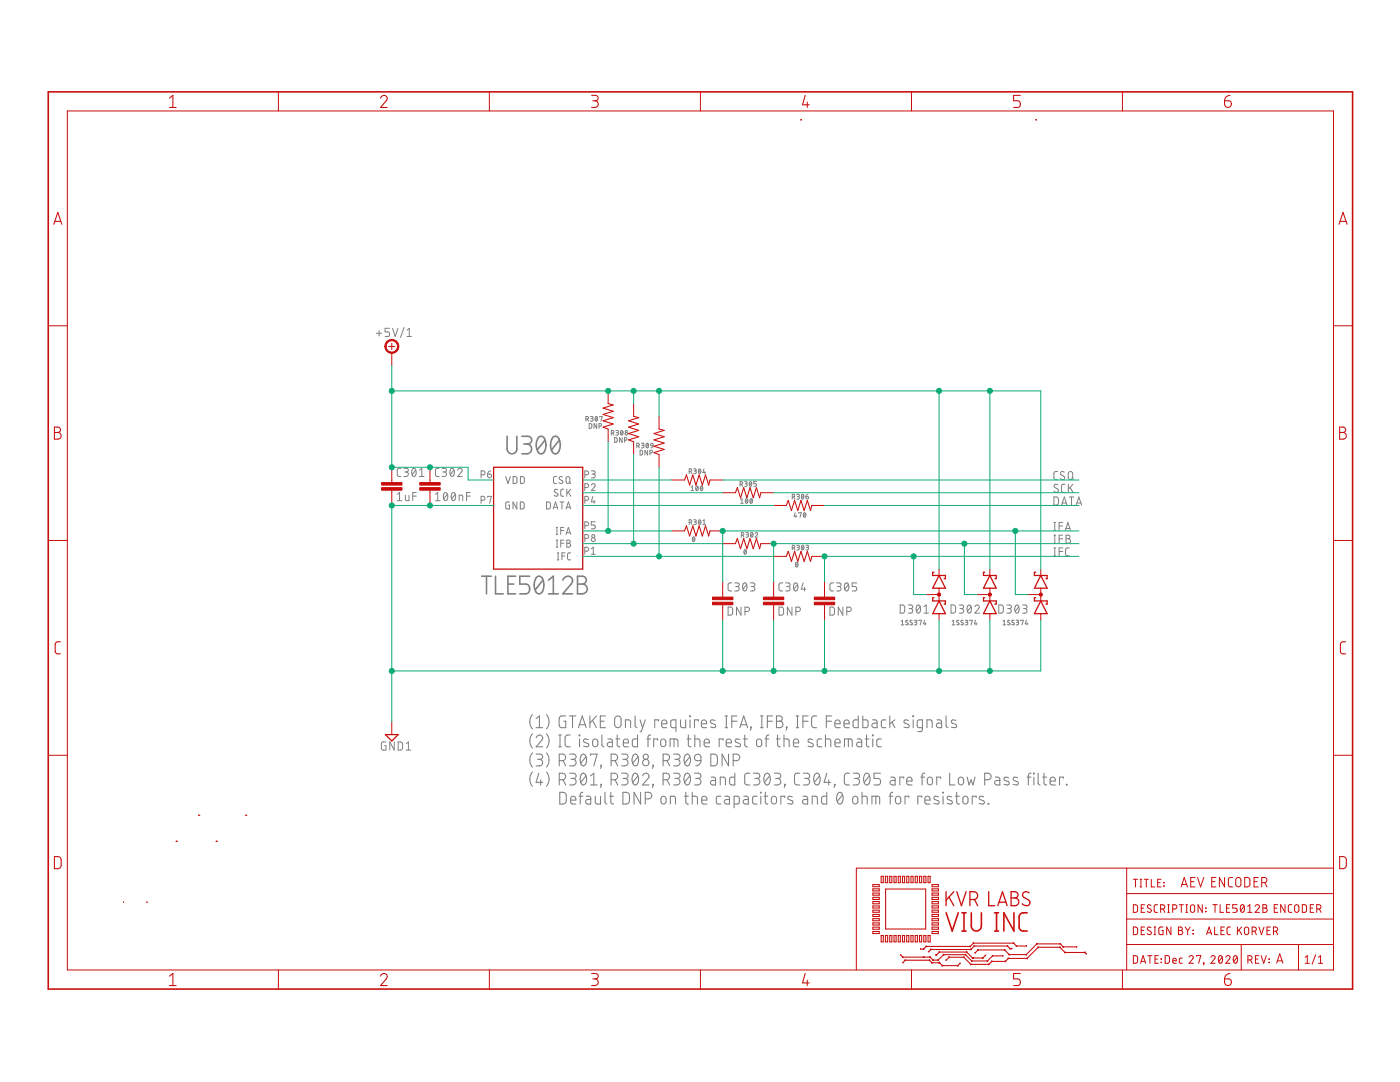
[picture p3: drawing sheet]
<svg xmlns="http://www.w3.org/2000/svg" width="279mm" height="216mm" viewBox="0 0 279 216" stroke-linecap="round" stroke-linejoin="round" font-family="sans-serif">
<g fill="none" stroke="#808080" stroke-width=".21">
<path d="M106.3 142.6a2.19 2.19 0 0 0 0 2.9M106.3 146.4a2.19 2.19 0 0 0 0 2.9M106.3 150.2a2.19 2.19 0 0 0 0 2.9M106.3 154a2.19 2.19 0 0 0 0 2.9M107 147.2a.64 .64 0 0 1 .9-.5 .64 .64 0 0 1 .2 1l-1.1 1.3h1.3M107 150.5h.8a.52 .52 0 0 1 .5 .5 .52 .52 0 0 1-.5 .5h-.5M107 143.4l.7-.5v2.3M107 145.2h1.3M107.5 154.3l-.5 1.8h1.3M107.7 151.5a.66 .66 0 0 1 .6 .7 .66 .66 0 0 1-.6 .6h-.7M107.9 155.6v1M109.1 142.6a2.26 2.26 0 0 1 0 2.9"/>
<path d="M109.1 146.4a2.26 2.26 0 0 1 0 2.9M109.1 150.2a2.26 2.26 0 0 1 0 2.9M109.1 154a2.26 2.26 0 0 1 0 2.9M111.5 149h.5M111.5 146.7h.5M111.6 151.8h.6a.66 .66 0 0 0 .7-.7 .66 .66 0 0 0-.7-.6h-.6v2.3M111.6 155.6h.6a.66 .66 0 0 0 .7-.7 .66 .66 0 0 0-.7-.6h-.6v2.3M111.7 158.1a1.16 1.16 0 0 1 1.2 .3l.1 .3-.1 1.5a1.16 1.16 0 0 1-1.2 .2zM111.8 146.7v2.3M112.4 151.8l.5 1M112.4 155.6l.5 1M112.9 142.9h-1l-.3 .3v1.5l.4 .5h.9v-1.3h-.4"/>
<path d="M113.6 142.9h1.3M113.7 150.5h.8a.52 .52 0 0 1 .5 .5 .52 .52 0 0 1-.5 .5h-.6M113.7 154.3h.8a.52 .52 0 0 1 .5 .5 .52 .52 0 0 1-.5 .5h-.6M113.8 146.7h-.5a.54 .54 0 0 0-.5 .5v1.5l.3 .3h.7M113.9 159.7h1a.55 .55 0 0 0-.3-.8 .55 .55 0 0 0-.7 .5l.1 .9 .9 .1M114.3 142.9v2.3M114.3 151.5a.66 .66 0 0 1 .7 .7 .66 .66 0 0 1-.7 .6h-.6M114.3 155.3a.66 .66 0 0 1 .7 .7 .66 .66 0 0 1-.7 .6h-.6M115.4 145.2l.8-2.3 .8 2.3M115.5 158.9h.8M115.6 146.7l.1 .1zM115.6 144.6h1.2"/>
<path d="M115.7 147.4v1.6M116 150.7a.55 .55 0 0 1 .7-.2 .55 .55 0 0 1 .3 .6 1.33 1.33 0 0 1-.6 1.7 1.45 1.45 0 0 1-.4-2.1zM116 154.5a.55 .55 0 0 1 .7-.2 .55 .55 0 0 1 .3 .6 1.33 1.33 0 0 1-.6 1.7 1.45 1.45 0 0 1-.4-2.1zM116.3 158.1l-.4 .1-.1 .3v1.9M116.9 151l-1 1.3M116.9 154.8l-1 1.3M117 158.9h.6l.3 .4v1.1h-.6a.46 .46 0 0 1-.4-.4 .46 .46 0 0 1 .4-.5h.6M117.4 147.6l-.8-.1-.1 .4 .1 .2 .8 .3 .1 .5a.87 .87 0 0 1-1 0M117.7 142.9v2.3M117.9 150.7v-.2h1.3l-.7 2.3M117.9 156.6h1.3M117.9 154.8l.6-.5v2.3"/>
<path d="M118.3 143.8l.7 1.4M118.4 147.6l.5-.1a.87 .87 0 0 1 .1 1.4l-.3 .1-.4-.3zM118.8 158.9v1.3l.4 .2h.6v-1.5M119 142.9l-1.3 1.4M119.8 143.9h.8M119.9 152.7l.1 .1zM119.9 156.5l.1 .1zM120 152.8l-.2 .5M120 156.6l-.2 .5M120.1 146.7v1.9l.1 .3 .3 .1M120.7 158.1v1.9l.2 .3 .2 .1M120.8 142.9h-1v2.3h1"/>
<path d="M121.3 147.4l.7 .1 .2 .2v1.3h-.6a.46 .46 0 0 1-.4-.4 .46 .46 0 0 1 .4-.5h.6M121.6 158.9h.8M121.9 158.1v1.9l.1 .3 .4 .1M122 151.8h.6a.66 .66 0 0 0 .7-.7 .66 .66 0 0 0-.7-.6h-.6v2.3M122 155.6h.6a.66 .66 0 0 0 .7-.7 .66 .66 0 0 0-.7-.6h-.6v2.3M122.7 151.8l.6 1M122.7 155.6l.6 1M122.8 143.1a.64 .64 0 0 1 .7-.2 .64 .64 0 0 1 .5 .6v1a.65 .65 0 0 1-.7 .7 .65 .65 0 0 1-.6-.7zM122.9 147.4h.8M123.2 146.7v1.9l.1 .3 .4 .1M124.1 150.5h.7a.52 .52 0 0 1 .6 .5 .52 .52 0 0 1-.6 .5h-.5M124.1 154.3h.7a.52 .52 0 0 1 .6 .5 .52 .52 0 0 1-.6 .5h-.5"/>
<path d="M124.3 158.1a1.16 1.16 0 0 1 1.2 .3l.1 .3-.1 1.5a1.16 1.16 0 0 1-1.2 .2zM124.4 148.2h1a.54 .54 0 0 0-.3-.7 .54 .54 0 0 0-.7 .5l.1 .9 .9 .1M124.7 151.5a.66 .66 0 0 1 .6 .7 .66 .66 0 0 1-.6 .6h-.6M124.7 155.3a.66 .66 0 0 1 .6 .7 .66 .66 0 0 1-.6 .6h-.6M124.8 145.2v-1.6h.7l.3 .3 .1 1.3M126.4 150.7a.55 .55 0 0 1 .6-.2 .55 .55 0 0 1 .4 .6 1.33 1.33 0 0 1-.6 1.7 1.45 1.45 0 0 1-.4-2.1zM126.4 154.5a.55 .55 0 0 1 .6-.2 .55 .55 0 0 1 .4 .6 1.33 1.33 0 0 1-.6 1.7 1.45 1.45 0 0 1-.4-2.1zM126.7 142.9l.1 2 .3 .3M127.2 146.7v2.3h-.8l-.2-.2v-1.1l.4-.3h.6M127.3 151l-1 1.3M127.3 154.8l-1 1.3M127.7 143.6l.5 1.6"/>
<path d="M127.8 158.1v2.3l-1.3-2.3v2.3M128.2 154.8a.64 .64 0 0 1 .9-.5 .64 .64 0 0 1 .2 1l-1.1 1.3h1.3M128.8 159.4a1.16 1.16 0 0 0 1.2-.3l.1-.4-.1-.3a1.16 1.16 0 0 0-1.2-.3v2.3M128.8 143.6l-.8 2.4h-.3M129.1 147.4h.7M129.8 146.7l-.5 .2v2.1M130.3 152.7l.1 .1zM130.3 156.5l.1 .1zM130.4 152.8l-.2 .5M130.4 156.6l-.2 .5M131.2 147.7v-.3h-.7v1.6M131.4 143.9v-.3h-.7v1.6"/>
<path d="M132 147.6l.4-.1a.87 .87 0 0 1 .2 1.4l-.3 .1-.4-.3zM132 159.1l.5-.2a.88 .88 0 0 1 0 1.5h-.4l-.2-.3zM132 144.4h1.1a.54 .54 0 0 0-.4-.7 .54 .54 0 0 0-.7 .5l.2 .9 .9 .1M132.3 151.8a1.16 1.16 0 0 0 1.2-.3l.1-.4-.1-.4a1.16 1.16 0 0 0-1.2-.2v2.3M132.3 155.6a1.16 1.16 0 0 0 1.2-.3l.1-.4-.1-.3a1.16 1.16 0 0 0-1.2-.3v2.3M133.1 151.8l.5 1M133.1 155.6l.5 1M133.7 149v-1.6h1.2l.3 .2 .1 .2v1.2M134.4 150.5h.8a.52 .52 0 0 1 .5 .5 .52 .52 0 0 1-.5 .5h-.5M134.4 154.3h.8a.52 .52 0 0 1 .5 .5 .52 .52 0 0 1-.5 .5h-.5M134.5 147.4v1.6M134.9 145.2h-.7l-.3-.3v-1l.2-.2 .8-.1v2.4"/>
<path d="M135.1 151.5a.66 .66 0 0 1 .6 .7 .66 .66 0 0 1-.6 .6h-.7M135.1 155.3a.66 .66 0 0 1 .6 .7 .66 .66 0 0 1-.6 .6h-.7M135.8 143.6v1.3l.4 .3h.6v-1.6M136.6 158.9h.8M136.8 150.7a.53 .53 0 0 1 .6-.2 .53 .53 0 0 1 .3 .6 1.35 1.35 0 0 1-.5 1.7 1.41 1.41 0 0 1-.4-2.1zM136.8 154.5a.53 .53 0 0 1 .6-.2 .53 .53 0 0 1 .3 .6 1.35 1.35 0 0 1-.5 1.7 1.41 1.41 0 0 1-.4-2.1zM136.9 158.1v2.1l.5 .2M137.1 147.4h.8M137.4 146.7v2.1l.5 .2M137.6 142.9l.2 .1zM137.7 151l-1.1 1.3M137.7 154.8l-1.1 1.3"/>
<path d="M137.7 143.6v1.6M138.2 158.9h.8l.2 .2v1.3M138.2 158.1v2.3M138.6 154.3h.8a.52 .52 0 0 1 .5 .5 .52 .52 0 0 1-.5 .5h-.5M138.7 147.4h.6l.4 .3v1.3M138.7 146.7v2.3M138.7 150.7a.64 .64 0 0 1 .7-.2 .64 .64 0 0 1 .5 .6v.7h-.8a.62 .62 0 0 1-.4-1.1zM139.3 155.3a.66 .66 0 0 1 .6 .7 .66 .66 0 0 1-.6 .6h-.7M139.4 143.9v-.3h-.8v1.6M139.9 151.8l-.3 .7-.7 .3M140 144.4h1a.54 .54 0 0 0-.4-.7 .54 .54 0 0 0-.6 .5l.1 .9 .9 .1M140 159.7h1.1a.55 .55 0 0 0-.4-.8 .55 .55 0 0 0-.7 .5l.1 .9 1 .1"/>
<path d="M140.5 148.2h1.1a.55 .55 0 0 0-.4-.7 .55 .55 0 0 0-.7 .5l.2 .9 .9 .1M141.9 150.5h.8l.4 .4v1.5l-.4 .4h-.8zM141.9 155.1h.5l.4 .2v1.3h-.6a.46 .46 0 0 1-.4-.4 .46 .46 0 0 1 .4-.5h.6M142.7 143.8l-.7-.1-.2 .4 .9 .5 .1 .5a.85 .85 0 0 1-1 0M143.7 156.6v-1.5h.7l.3 .2 .1 1.3M143.9 158.9h-.7l-.2 .4 .1 1 .8 .1M144.3 147.7v-.3h-.8v1.6M144.7 158.9h.7l.2 .2v1.3h-.6a.46 .46 0 0 1-.5-.4 .46 .46 0 0 1 .5-.5h.6M144.7 145.2h.5M144.7 142.9h.5M144.9 148.2h1.1a.54 .54 0 0 0-.4-.7 .54 .54 0 0 0-.7 .5l.1 .9 1 .1M144.9 142.9v2.3"/>
<path d="M145.4 150.5v2.3l-1.3-2.3v2.3M146 143.9h1.1M146.3 151.8h.7a.66 .66 0 0 0 .6-.7 .66 .66 0 0 0-.6-.6h-.7v2.3M146.6 154.3v2.3h-.7l-.3-.4v-.9l.4-.2h.6M147.1 142.9h-1.1v2.3M147.6 147.6l-.7-.1-.2 .4 .2 .2 .8 .3v.5a.87 .87 0 0 1-1 0M147.7 145.2l.7-2.3 .8 2.3M147.8 144.6h1.2M148.4 147.4h.8M148.4 158.9h.7l.3 .4v1.1h-.6a.46 .46 0 0 1-.5-.4 .46 .46 0 0 1 .5-.5h.6M148.6 146.7v1.9l.2 .3 .4 .1M149.6 154.3h-.5a.54 .54 0 0 0-.5 .5v1.5l.4 .3h.6"/>
<path d="M149.8 145.1l.1 .1zM149.9 145.2l-.1 .5M150.3 154.3h.8a.52 .52 0 0 1 .5 .5 .52 .52 0 0 1-.5 .5h-.5M151 155.3a.66 .66 0 0 1 .7 .7 .66 .66 0 0 1-.7 .6h-.7M151.1 147.6l.5-.1a.87 .87 0 0 1 .1 1.4l-.3 .1-.4-.3zM151.1 158.9h-.7l-.2 .4 .1 1 .8 .1M151.8 158.1l.1 .1zM151.8 145.2h.5M151.8 142.9h.5M151.8 158.9v1.5M152 142.9v2.3M152.5 158.9h.7"/>
<path d="M152.7 147.4h.7M152.7 154.5a.53 .53 0 0 1 .6-.2 .53 .53 0 0 1 .3 .6 1.35 1.35 0 0 1-.5 1.7 1.41 1.41 0 0 1-.4-2.1zM152.7 158.1l.1 2.1 .4 .2M153.1 143.9h1.1M153.4 146.7l-.4 .1-.1 .3v1.9M153.6 154.8l-1 1.3M154.1 159.1l.5-.2a.88 .88 0 0 1 0 1.5h-.4l-.2-.3zM154.2 142.9h-1.1v2.3M154.5 154.3h.8a.52 .52 0 0 1 .5 .5 .52 .52 0 0 1-.5 .5h-.5M154.9 147.4h.8M155 142.9h.6a.53 .53 0 0 1 .5 .5 .53 .53 0 0 1-.5 .5 .65 .65 0 0 1 .7 .7 .65 .65 0 0 1-.7 .6h-.6zM155 143.9h.6"/>
<path d="M155.2 146.7v1.9l.1 .3 .4 .1M155.2 155.3a.66 .66 0 0 1 .6 .7 .66 .66 0 0 1-.6 .6h-.7M156.5 147.4h.6l.4 .3v1.3M156.5 146.7v2.3M156.6 156.5l.1 .1zM156.6 159.1v-.2h-.8v1.5M156.7 156.6l-.2 .5M156.9 145.1l.2 .1zM157.1 145.2l-.2 .5M158.1 159l-.7-.1-.2 .4 1 .6v.4a.78 .78 0 0 1-1 0M158.3 148.2h1.1a.54 .54 0 0 0-.4-.7 .54 .54 0 0 0-.7 .5l.2 .9 .9 .1M158.9 145.2h.5"/>
<path d="M158.9 142.9h.5M159.2 142.9v2.3M159.6 154.3h-.5a.54 .54 0 0 0-.5 .5v1.5l.3 .3h.7M160.2 143.9h1.1M160.3 158.9h.6l.3 .4v1.1h-.6a.46 .46 0 0 1-.5-.4 .46 .46 0 0 1 .5-.5h.6M160.3 154.3h.8a.52 .52 0 0 1 .5 .5 .52 .52 0 0 1-.5 .5h-.5M161 155.3a.66 .66 0 0 1 .6 .7 .66 .66 0 0 1-.6 .6h-.7M161.3 142.9h-1.1v2.3M162.2 147.6l-.8-.1-.1 .4 .2 .2 .7 .3 .1 .5a.87 .87 0 0 1-1 0M162.7 154.5a.53 .53 0 0 1 .6-.2 .53 .53 0 0 1 .3 .6 1.35 1.35 0 0 1-.6 1.7 1.41 1.41 0 0 1-.3-2.1zM163 142.9h-.7l-.3 .5 .1 1.6 .2 .2h.7M163.6 154.8l-1.1 1.3"/>
<path d="M164 147.4l-.7 .1-.2 .3 .1 1.1 .8 .1M164.7 147.4l1 .2 .1 .2v1.2M164.7 146.7v2.3M164.9 143.9h1M165 158.1v2.3h-.8l-.2-.4v-.9l.2-.2h.8M165 154.3l-.5 1.8h1.3M165.4 155.6v1M165.9 142.9h-1v2.3M166.5 156.5l.1 .1zM166.6 144.4h1.1a.54 .54 0 0 0-.4-.7 .54 .54 0 0 0-.7 .5l.2 .9 .9 .1M166.6 148.2h1.1a.54 .54 0 0 0-.4-.7 .54 .54 0 0 0-.7 .5l.2 .9 .9 .1M166.6 156.6l-.1 .5"/>
<path d="M167.2 158.3a.55 .55 0 0 1 .7-.2 .55 .55 0 0 1 .3 .6 1.33 1.33 0 0 1-.6 1.7 1.41 1.41 0 0 1-.4-2.1zM168.1 158.6l-1 1.3M168.4 144.4h1.1a.54 .54 0 0 0-.4-.7 .54 .54 0 0 0-.7 .5l.2 .9 .9 .1M168.5 149v-1.6h1.2l.3 .2 .1 1.4M169.3 147.4v1.6M169.5 154.3h-.7l-.3 .5 .1 1.6 .4 .2h.5M170.3 154.3h.7a.52 .52 0 0 1 .6 .5 .52 .52 0 0 1-.6 .5h-.5M170.3 159.1l.5-.2a.88 .88 0 0 1 0 1.5h-.4l-.2-.3zM170.9 155.3a.66 .66 0 0 1 .7 .7 .66 .66 0 0 1-.7 .6h-.6M171.1 147.4l.6 .1 .3 .3v1.2h-.6a.46 .46 0 0 1-.5-.4 .46 .46 0 0 1 .5-.5h.6M171.3 142.9v2.3h-.8l-.2-.3v-1l.3-.3h.7M172 158.9h.8l.3 .2v1.3"/>
<path d="M172 158.1v2.3M172.2 142.9v2.3h.8l.2-.4v-.9l-.4-.3h-.6M172.6 154.5a.53 .53 0 0 1 .6-.2 .53 .53 0 0 1 .3 .6 1.35 1.35 0 0 1-.5 1.7 1.41 1.41 0 0 1-.4-2.1zM172.7 147.4h.7M172.9 146.7l.1 2.1 .4 .2M173.5 154.8l-1 1.3M174.1 146.7l.1 .1zM174.1 143.6l.7 .1 .2 .3v1.2h-.5a.46 .46 0 0 1-.5-.5 .46 .46 0 0 1 .5-.4h.5M174.2 147.4v1.6M174.8 158.9v1.5M175.7 154.3h-1.3v1h.8a.67 .67 0 0 1 .5 .7 .67 .67 0 0 1-.5 .6h-.8M175.9 147.4l-.7 .1-.2 .3 .1 1.1 .8 .1"/>
<path d="M176.8 143.6l-.7 .1-.2 .3 .1 1.1 .8 .1M177.4 158.9h.8M177.6 142.9v2.3M177.8 155.1h.5l.3 .2v1.3h-.5a.46 .46 0 0 1-.5-.4 .46 .46 0 0 1 .5-.5h.5M178 144.1l.6 1.1M178.2 158.1l-.5 .2v2.1M178.6 143.6l-1 .8M178.8 159.1l.5-.2a.86 .86 0 0 1 .5 .7 .86 .86 0 0 1-.5 .8h-.3l-.2-.3zM180.4 155.3v-.2h-.8v1.5M181 155.9h1a.55 .55 0 0 0-.4-.8 .55 .55 0 0 0-.6 .5l.1 .9 .9 .1M181.3 143.8l-.7-.1-.2 .4 .2 .2 .8 .3v.5a.87 .87 0 0 1-1 0M181.4 159.1v-.2h-.8v1.5"/>
<path d="M182.2 142.9l.1 .1zM182.2 143.6v1.6M183.7 155.1h.8M184 159.1v-.2h-.8v1.5M184.1 145.2h-.7l-.3-.3v-1l.2-.2 .8-.1v2l-.2 .3-.7 .1M184.5 154.3l-.5 .2v2.1M184.6 159.7h1a.55 .55 0 0 0-.4-.8 .55 .55 0 0 0-.6 .5l.1 .9 .9 .1M185 145.2v-1.6h.7l.3 .3v1.3M185.2 155.3l.5-.2a.88 .88 0 0 1 0 1.5l-.4-.1-.2-.2zM187 143.6l.7 .1 .2 .3v1.2h-.6a.46 .46 0 0 1-.4-.5 .46 .46 0 0 1 .4-.4h.6M187.3 159l-.8-.1-.1 .4 .2 .2 .7 .4 .1 .4a.8 .8 0 0 1-1 0M187.7 155.3v-.2h-.8v1.5"/>
<path d="M188.2 158.1l.1 .1zM188.2 158.9v1.5M188.8 142.9v2l.4 .3M189.5 154.3v2.3h1.1M189.9 159l-.7-.1-.2 .4 .2 .2 .8 .4v.4a.8 .8 0 0 1-1 0M190.7 158.9h.8M190.8 143.8l-.8-.1-.1 .4 .2 .2 .7 .3 .1 .5a.87 .87 0 0 1-1 0M190.9 158.1v1.9l.2 .3 .4 .1M191.4 155.3l.5-.2a.88 .88 0 0 1 0 1.5l-.4-.1-.2-.2zM192.3 159.1l.5-.2a.88 .88 0 0 1 0 1.5h-.4l-.2-.3zM193 155.1l.4 1.5 .4-1 .4 1 .4-1.5M194.8 159.1v-.2h-.8v1.5"/>
<path d="M196.3 159l-.7-.1-.2 .4 1 .6v.4a.8 .8 0 0 1-1 0M196.5 155.6h.6a.66 .66 0 0 0 .7-.7 .66 .66 0 0 0-.7-.6h-.6v2.3M198.6 155.1h.7l.2 .4v1.1h-.6a.46 .46 0 0 1-.4-.4 .46 .46 0 0 1 .4-.5h.6M201.3 155.2l-.7-.1-.2 .4 .9 .6 .1 .4a.85 .85 0 0 1-1 0M203.1 155.2l-.7-.1-.2 .4 .2 .2 .8 .4v.4a.87 .87 0 0 1-1 0M205 155.1h.8M205.8 154.3l-.4 .1-.2 .3v1.9M206.3 154.3l.1 .1zM206.3 155.1v1.5M207.2 154.3v2.1l.4 .2M208.1 155.1h.8M208.3 154.3l.1 2.1 .5 .2"/>
<path d="M209.6 155.9h1a.55 .55 0 0 0-.4-.8 .55 .55 0 0 0-.6 .5l.1 .9 .9 .1M212.2 155.3v-.2h-.7v1.5M212.8 156.5l.1 .1zM133.8 160.4v-1.5h.8l.2 .2v1.3M146.5 160.4h.7l.3-.2 .1-.9-.3-.4h-.8v2.3M162.1 160.4v-1.5h.8l.2 .2v1.3M174 160.4v-1.5l1.5 .1 .1 1.4M197.2 160.3l.1 .1z"/>
<circle cx="128.9" cy="152.2" r=".65"/>
<circle cx="128.9" cy="151" r=".52"/>
</g>
<g fill="none" stroke="#808080" stroke-width=".32">
<path d="M101.2 87.1v2.5a.97 .97 0 0 0 1 1 .97 .97 0 0 0 .9-1v-2.5M104.2 87.1h1.1a.77 .77 0 0 1 .8 .7 .77 .77 0 0 1-.8 .8h-.8M105.1 88.6a.97 .97 0 0 1 1 1 .97 .97 0 0 1-1 1h-.9M107.4 87.3a.81 .81 0 0 1 1-.2 .81 .81 0 0 1 .4 .8 2.2 2.2 0 0 1-.6 2.6l-.2 .1a1.68 1.68 0 0 1-1-2.2zM108.8 87.8l-1.6 2M110.3 87.3a.81 .81 0 0 1 .9-.2 .81 .81 0 0 1 .5 .8 2.2 2.2 0 0 1-.6 2.6l-.3 .1a1.68 1.68 0 0 1-.9-2.2zM111.6 87.8l-1.5 2M96.1 115h2M97.1 115v3.5M98.9 115v3.5h1.5M101.4 116.5h1.1M102.9 115h-1.5v3.5h1.5"/>
<path d="M105.7 115h-2v1.5h1.2a1 1 0 0 1 .8 1 1 1 0 0 1-.8 1h-1.2M107 115.3a.81 .81 0 0 1 .9-.2 .81 .81 0 0 1 .5 .8 2.26 2.26 0 0 1-.6 2.5h-.4a2.47 2.47 0 0 1-.4-3.1zM108.4 115.8l-1.6 1.9M109.5 118.5h1.9M109.5 115.8l.9-.8v3.5M112.3 115.8a.97 .97 0 0 1 1.4-.8 .97 .97 0 0 1 .3 1.5l-1.7 2h2M115.3 115h.9a.78 .78 0 0 1 .8 .8 .78 .78 0 0 1-.8 .7 .97 .97 0 0 1 1 1 .97 .97 0 0 1-1 1h-.9zM115.3 116.5h.9"/>
</g>
<g fill="none" stroke="#808080" stroke-width=".2">
<path d="M75.1 66.5h1.1M75.6 66v1.1M77.8 65.5h-.9v.7h.5a.46 .46 0 0 1 .4 .5 .46 .46 0 0 1-.4 .4h-.5M78.3 65.5l.6 1.6 .5-1.6M80.6 65.3l-.7 2M81.2 67.1h.9M81.2 65.9l.5-.4v1.6M79.3 98.6l.4-.3v1.6M79.3 99.9h.9M80 93.5h-.5l-.2 .3v1l.4 .3h.3M80.6 93.5h.5a.36 .36 0 0 1 .4 .3 .36 .36 0 0 1-.4 .4h-.3M80.9 98.8v.9l.3 .2h.4v-1.1"/>
<path d="M81 94.2a.46 .46 0 0 1 .5 .4 .46 .46 0 0 1-.5 .5h-.4M82.4 93.6l.2-.1a.97 .97 0 0 1 0 1.6 1.03 1.03 0 0 1-.2-1.5zM82.4 99h.7M83 93.8l-.7 .9M83.1 98.3h-.7v1.6M83.7 95.1h.9M83.7 93.8l.5-.3v1.6M86.9 99.9h.9M86.9 98.6l.5-.3v1.6M87.6 93.5h-.5l-.2 .3v1l.2 .2 .5 .1M88.2 93.5h.6a.36 .36 0 0 1 .3 .3 .36 .36 0 0 1-.3 .4h-.4M88.7 94.2a.46 .46 0 0 1 .4 .4 .46 .46 0 0 1-.4 .5h-.5"/>
<path d="M88.7 98.4l.2-.1a.97 .97 0 0 1 0 1.6 1.01 1.01 0 0 1-.2-1.5zM89.3 98.6l-.7 .9M90 93.6l.2-.1a.97 .97 0 0 1 0 1.6 1.03 1.03 0 0 1-.2-1.5zM90.2 98.4l.3-.1a.97 .97 0 0 1 0 1.6 1.03 1.03 0 0 1-.3-1.5zM90.6 93.8l-.7 .9M90.8 98.6l-.7 .9M91.3 93.8a.45 .45 0 0 1 .7-.3 .45 .45 0 0 1 .1 .7l-.8 .9h.9M91.6 99.9v-1.1l.7 .2 .1 .9M93.1 99h.7M93.8 98.3h-.7v1.6M96 94.7h.4a.39 .39 0 0 0 .4-.3 .39 .39 0 0 0-.4-.4h-.4v1.4M96 99.8h.4a.39 .39 0 0 0 .4-.4 .39 .39 0 0 0-.4-.4h-.4v1.4"/>
<path d="M97.3 94.6h.5a.39 .39 0 0 1 .3 .4 .39 .39 0 0 1-.4 .4 .39 .39 0 0 1-.4-.4zM97.3 99.2v-.2h.8l-.4 1.4M97.9 94l-.5 .2-.1 .4M100.9 95.1l.5 1.4 .5-1.4M102.4 95.1h.5l.2 .2 .1 .8-.3 .4h-.5zM103.9 95.1h.5l.2 .2v.8l-.2 .4h-.5zM111.1 95.1h-.4l-.2 .3v.9l.2 .2h.4M111.3 97.7l-.5-.1-.2 .3 .7 .7a.39 .39 0 0 1-.2 .4 .39 .39 0 0 1-.5-.2M112.2 95.2l-.4-.1-.2 .3 .6 .5a.35 .35 0 0 1 0 .5 .35 .35 0 0 1-.5 0l-.2-.1M112.5 97.6h-.4l-.2 .3v.9l.2 .2h.4M113.1 95.2l.2-.1 .3 .1 .1 .9a.38 .38 0 0 1-.4 .4 .38 .38 0 0 1-.3-.4zM113.1 97.6v1.4"/>
<path d="M113.4 98.2l.5 .8M113.6 96.2l.3 .3M113.9 97.6l-.8 .9M116.7 94.7h.4a.39 .39 0 0 0 .4-.3 .39 .39 0 0 0-.4-.4h-.4v1.4M116.7 97.3h.4a.39 .39 0 0 0 .4-.4 .39 .39 0 0 0-.4-.4h-.4v1.4M116.7 99.8h.4a.39 .39 0 0 0 .4-.4 .39 .39 0 0 0-.4-.4h-.4v1.4M116.9 83.6l.5-.1 .1-.2-.2-.2h-.4v.9M117.2 83.6l.3 .4M117.6 84.5l.5 .2v.5l-.2 .2-.3 .1zM117.8 83.1l.5 .1v.2l-.4 .1M118 94h.6l.2 .2-.2 .4h-.4M118 96.8a.39 .39 0 0 1 .6-.3 .39 .39 0 0 1 .1 .6l-.7 .8h.8"/>
<path d="M118.1 83.5l.3 .3-.2 .2h-.4M118.3 99l-.3 1.1h.8M118.4 94.6a.38 .38 0 0 1 .4 .4 .38 .38 0 0 1-.4 .4h-.4M118.6 99.8v.6M118.9 83.1a.44 .44 0 0 1 .4 .5 .44 .44 0 0 1-.4 .4l-.2-.4zM119.1 84.5v1l-.5-1v1M119.2 83.3l-.4 .5M119.5 85l.5-.1v-.3l-.5-.1v1M119.7 83.2v-.1h.5l-.3 .9M122 86.4l.5-.1v-.2l-.1-.2h-.4v.9M122.3 86.4l.2 .4M122.7 87.3l.5 .2v.6l-.2 .1-.3 .1z"/>
<path d="M122.9 85.9l.5 .1v.2l-.4 .1M123.2 86.3l.2 .3-.1 .2h-.4M124 85.9a.44 .44 0 0 1 .4 .5 .44 .44 0 0 1-.4 .4l-.2-.4zM124.2 87.3v1l-.6-1v1M124.3 86.1l-.4 .5M124.6 87.8l.5-.1v-.3l-.5-.1v1M127.1 89l.5-.1v-.3l-.1-.1-.4-.1v1M127.4 89l.2 .4M127.7 89.9l.5 .1v.5l-.1 .3h-.4zM128 88.4l.4 .1 .1 .1-.1 .2-.3 .1M128.2 88.9h.3v.3l-.1 .1-.4 .1M129.1 88.5a.44 .44 0 0 1 .3 .4 .44 .44 0 0 1-.3 .4l-.2-.4z"/>
<path d="M129.2 89.9v.9l-.5-.9v.9M129.4 88.6l-.4 .6M129.7 90.4l.5-.1v-.3l-.5-.1v.9M129.9 88.5h.4v.5l-.4-.1zM130.3 89l-.1 .3-.3 .1M137.5 94.1l.5-.1v-.3l-.5-.1v.9M137.9 94.1l.1 .4M137.9 97.2l.3-.2v.9M137.9 97.9h.5M138.5 93.6l.4 .1v.3h-.3M138.7 94l.2 .1v.3l-.4 .1M139 97a.44 .44 0 0 1 .4 .4 .44 .44 0 0 1-.4 .5l-.2-.5z"/>
<path d="M139.3 97.2l-.4 .5M139.5 93.6a.44 .44 0 0 1 .4 .4 .44 .44 0 0 1-.4 .5l-.1-.5zM139.8 93.8l-.4 .5M139.9 97a.44 .44 0 0 1 .4 .4 .44 .44 0 0 1-.4 .5l-.2-.5zM140.2 97.2l-.4 .5M140.5 93.6l-.2 .7h.5M140.6 94.1v.4M147.7 96.6l.5-.1v-.3l-.5-.1v.9M147.8 99.7l.3-.2v.9M148 96.6l.2 .4M148.6 96.1l.5 .1-.1 .3h-.3M148.9 96.5l.2 .1v.3l-.5 .1"/>
<path d="M148.9 99.5a.44 .44 0 0 1 .4 .5 .44 .44 0 0 1-.4 .4l-.2-.4zM149.2 99.7l-.4 .5M149.7 96.1a.44 .44 0 0 1 .3 .5 .44 .44 0 0 1-.3 .4l-.2-.4zM149.8 99.5a.44 .44 0 0 1 .4 .5 .44 .44 0 0 1-.4 .4l-.2-.4zM150 96.3l-.4 .5M150.1 99.7l-.4 .5M151 96.1h-.6v.4h.5l.1 .2-.1 .3h-.5M158.1 99.2l.5-.1v-.4l-.5-.1v1M158.4 99.2l.2 .4M159 98.6l.5 .1-.1 .3-.3 .1M159.3 99.1l.2 .3-.1 .1-.4 .1M160.1 98.7a.44 .44 0 0 1 .3 .4 .44 .44 0 0 1-.3 .4l-.2-.4z"/>
<path d="M160.4 98.8l-.4 .6M160.8 99.1h.4a.26 .26 0 0 1 .2 .3 .26 .26 0 0 1-.3 .2 .26 .26 0 0 1-.3-.3zM161.3 98.6l-.3 .2-.2 .3M210.3 99.2h.6l.3 .2v.9l-.3 .5h-.6zM211.1 94.1h-.6l-.2 .3 .1 1.1 .1 .2h.6M211.1 96.8a.41 .41 0 0 0-.5-.1 .41 .41 0 0 0-.1 .5l.6 .4a.37 .37 0 0 1 .1 .5 .37 .37 0 0 1-.5 .1l-.4-.2M212.4 94.2a.42 .42 0 0 0-.6-.1 .42 .42 0 0 0-.1 .6l.8 .5a.47 .47 0 0 1-.4 .5 .47 .47 0 0 1-.5-.2M212.6 96.6h-.5l-.3 .4 .1 1 .3 .3h.4M213.2 96.6v1.7M213.3 94.2l.3-.1 .4 .1 .1 1a.44 .44 0 0 1-.5 .5 .44 .44 0 0 1-.4-.5zM213.4 99.2h.9M213.6 97.3l.5 1"/>
<path d="M213.8 99.2v1.6M213.9 95.4l.4 .3M214.1 96.6l-.9 1M101.7 100.2h-.6l-.2 .2v.8l.2 .3 .6 .1v-.8h-.2M103.1 100.2v1.4l-.7-1.4v1.4M103.8 100.2h.6l.2 .2v.9l-.2 .2-.6 .1zM109.1 100.2h.5l.2 .2 .1 .8-.3 .3-.5 .1zM110.4 101.6l.5-1.4 .4 1.4M110.5 101.2h.7M111 106.6h.3M111 105.2h.3M111 109.2h.3"/>
<path d="M111 107.8h.3M111.1 105.2v1.4M111.2 107.8v1.4M111.2 111.7h.3M111.2 110.3h.3M111.4 110.3v1.4M111.8 100.2h.7M111.9 105.9h.6M111.9 108.4h.6M112.1 100.2v1.4M112.1 110.9h.7M112.5 105.2h-.6v1.4"/>
<path d="M112.5 107.8h-.6v1.4M112.8 110.3h-.7v1.4M113 101.6l.4-1.4 .5 1.4M113 106.6l.4-1.4 .5 1.4M113.1 101.2h.7M113.1 106.3h.7M113.1 107.8l.6 .1v.4l-.2 .1a.39 .39 0 0 1 .4 .4 .39 .39 0 0 1-.4 .4h-.4zM113.1 108.4h.4M113.9 110.3h-.4l-.2 .3v.9l.2 .2h.4M116.7 104.9h.4a.39 .39 0 0 0 .4-.4 .39 .39 0 0 0-.4-.4h-.4v1.4M116.7 107.4h.4a.39 .39 0 0 0 .4-.3 .39 .39 0 0 0-.4-.4h-.4v1.4M116.7 110h.4a.39 .39 0 0 0 .4-.4 .39 .39 0 0 0-.4-.4h-.4v1.4"/>
<path d="M118 109.5l.4-.3v1.4M118 110.6h.8M118.8 104.1h-.8v.7h.5a.39 .39 0 0 1 .3 .3 .39 .39 0 0 1-.3 .4h-.5M137.5 104.2l.5-.1v-.3l-.5-.1v1M137.9 104.2l.1 .5M138.3 107.2a.44 .44 0 0 1 .4 .4 .44 .44 0 0 1-.4 .4l-.1-.4zM138.5 103.7l.4 .1v.3h-.3M138.6 107.3l-.4 .5M138.7 104.1l.2 .1v.4l-.4 .1M139.5 103.8a.44 .44 0 0 1 .4 .4 .44 .44 0 0 1-.4 .4l-.1-.4zM139.8 103.9l-.4 .6M140.3 104.7h.5"/>
<path d="M140.3 103.9l.2-.2v1M146 116.3h-.5l-.2 .4 .1 1 .1 .2h.5M146.6 116.3h.6a.36 .36 0 0 1 .3 .4 .36 .36 0 0 1-.3 .3h-.4M147.1 117a.44 .44 0 0 1 .4 .5 .44 .44 0 0 1-.4 .4h-.5M147.8 100.4h.5M148 106.8h.2M148.2 106.8l.2-.1v-.3l-.4-.1v.9M148.3 106.8l.2 .4M148.4 116.4l.2-.1a.93 .93 0 0 1 0 1.6 1.02 1.02 0 0 1-.2-1.5zM148.5 109.8l.1-.1a.44 .44 0 0 1 .4 .4 .44 .44 0 0 1-.4 .5zM148.9 106.3l.5 .1-.1 .3h-.3M148.9 109.9l-.4 .5"/>
<path d="M149 116.7l-.7 .9M149.1 106.7l.2 .1v.3l-.4 .1M149.8 116.3h.5a.36 .36 0 0 1 .4 .4 .36 .36 0 0 1-.4 .3h-.4M149.9 106.3a.44 .44 0 0 1 .4 .4 .44 .44 0 0 1-.4 .5l-.1-.5zM150.2 117a.44 .44 0 0 1 .5 .5 .44 .44 0 0 1-.5 .4h-.4M150.2 106.5l-.4 .5M150.7 106.5a.26 .26 0 0 1 .3-.2 .26 .26 0 0 1 .1 .4l-.4 .5h.5M156.2 116.3h-.5l-.2 .4v1l.2 .2h.5M156.8 116.3h.5a.36 .36 0 0 1 .4 .4 .36 .36 0 0 1-.4 .3h-.3M157.2 117a.44 .44 0 0 1 .5 .5 .44 .44 0 0 1-.5 .4h-.4M158.1 109.3l.5-.1v-.3l-.5-.1v.9M158.4 109.3l.2 .4"/>
<path d="M158.6 116.4l.2-.1a.93 .93 0 0 1 0 1.6 1.02 1.02 0 0 1-.2-1.5zM158.7 102.3l-.2 .7h.5M158.9 102.8v.4M158.9 112.2a.44 .44 0 0 1 .4 .5 .44 .44 0 0 1-.4 .4l-.2-.3zM159 108.8l.5 .1v.2l-.4 .1M159.2 116.7l-.8 .9M159.2 112.4l-.4 .5M159.3 109.2l.2 .3-.1 .2h-.4M159.4 102.4v-.1h.5l-.2 .9M160.1 108.8a.44 .44 0 0 1 .3 .5 .44 .44 0 0 1-.3 .4l-.2-.4zM160.3 116.3l-.4 1.3h.9M160.4 109l-.4 .5"/>
<path d="M160.5 102.3a.44 .44 0 0 1 .3 .5 .44 .44 0 0 1-.3 .4l-.2-.4zM160.5 117.2v.7M160.8 102.5l-.4 .5M160.8 108.8h.5l.1 .2-.1 .2h-.3M161.1 109.2l.2 .1v.3l-.5 .1M166.3 116.3h-.4l-.3 .4 .1 1 .2 .2h.4M166.9 116.3h.6a.36 .36 0 0 1 .4 .4 .36 .36 0 0 1-.4 .3h-.4M167.4 117a.44 .44 0 0 1 .5 .5 .44 .44 0 0 1-.5 .4h-.5M168.7 116.4l.3-.1a.93 .93 0 0 1 0 1.6 .98 .98 0 0 1-.3-1.5zM169.3 116.7l-.7 .9M171 116.3h-.9v.7h.5a.45 .45 0 0 1 .4 .5 .45 .45 0 0 1-.4 .4h-.5M210.3 105.9h.4"/>
<path d="M210.3 108.4h.4M210.3 110.9h.4M210.3 104.2h.4M210.3 106.8h.4M210.3 109.3h.4M210.5 104.2v1.7M210.5 106.8v1.6M210.5 109.3v1.6M211.4 105h.7M211.4 107.5h.7M211.4 110h.7M211.9 100.8l.5-1.6 .5 1.6"/>
<path d="M212 100.4h.8M212.1 104.2h-.7v1.7M212.1 106.8h-.7v1.6M212.1 109.3h-.7v1.6M212.6 105.9l.5-1.7 .6 1.7M212.7 105.5h.8M212.7 106.8h.5a.36 .36 0 0 1 .4 .3 .36 .36 0 0 1-.4 .4 .44 .44 0 0 1 .4 .4 .44 .44 0 0 1-.4 .5h-.5zM212.7 107.5h.5M213.4 109.3h-.5l-.2 .4v1l.2 .2h.5M214.8 100.8l.5-1.6 .6 1.6M214.9 100.4h.8M145.3 121.1l.6 .1 .3 .2v1.1l-.3 .2h-.6z"/>
<path d="M147.9 121.1v1.6l-.9-1.6v1.6M148.7 122h.4a.44 .44 0 0 0 .5-.4 .44 .44 0 0 0-.5-.5h-.4v1.6M155.5 121.1l.6 .1 .2 .2 .1 .9-.3 .4h-.6zM158.1 121.1v1.6l-1-1.6v1.6M158.8 122h.5a.44 .44 0 0 0 .4-.4 .44 .44 0 0 0-.4-.5h-.5v1.6M165.6 121.1l.7 .1 .2 .2v.9l-.2 .4h-.7zM168.2 121.1v1.6l-.9-1.6v1.6M169 122h.4a.44 .44 0 0 0 .5-.4 .44 .44 0 0 0-.5-.5h-.4v1.6M179.6 120.7l.7 .1 .2 .2 .1 .9-.3 .4h-.7zM179.9 124l.2-.2v.9M179.9 124.7h.5M181.2 123.8h-.3l-.1 .2 .4 .4v.2l-.2 .1-.3-.1"/>
<path d="M181.3 120.7h.5a.36 .36 0 0 1 .4 .4 .36 .36 0 0 1-.4 .3h-.4M181.7 121.4a.46 .46 0 0 1 .5 .5 .46 .46 0 0 1-.5 .4h-.4M182.1 123.8h-.4l-.1 .2 .5 .4v.2l-.2 .1-.3-.1M182.5 123.8l.5 .1-.1 .2-.3 .1M182.7 124.2l.2 .1v.3l-.4 .1M183 120.8l.3-.1a.97 .97 0 0 1 0 1.6 1.02 1.02 0 0 1-.3-1.5zM183.4 123.9v-.1h.5l-.3 .9M183.6 121.1l-.7 .9M184.4 122.3h.9M184.4 121.1l.4-.4v1.6M184.5 123.8l-.2 .7h.5M184.7 124.3v.4"/>
<path d="M189.8 120.7l.6 .1 .3 .2v.9l-.3 .4h-.6zM190 124.7h.5M190 124l.3-.2v.9M191.4 123.8h-.4l-.1 .2 .5 .4v.2l-.2 .1-.3-.1M191.4 120.7h.6a.36 .36 0 0 1 .3 .4 .36 .36 0 0 1-.3 .3h-.4M191.9 121.4a.46 .46 0 0 1 .4 .5 .46 .46 0 0 1-.4 .4h-.5M192.2 123.8h-.3l-.1 .2 .4 .4v.2l-.1 .1-.4-.1M192.6 123.8l.5 .1-.1 .2-.3 .1M192.9 124.2l.2 .1v.3l-.5 .1M193.2 120.8l.2-.1a.97 .97 0 0 1 0 1.6 1.02 1.02 0 0 1-.2-1.5zM193.5 123.9v-.1h.6l-.3 .9M193.8 121.1l-.7 .9"/>
<path d="M194.5 121.1a.44 .44 0 0 1 .7-.4 .44 .44 0 0 1 .1 .7l-.8 .9h1M194.7 123.8l-.2 .7h.5M194.8 124.3v.4M199.3 120.7l.7 .1 .2 .2v.9l-.2 .4h-.7zM200.2 124.7h.5M200.2 124l.2-.2v.9M200.9 120.7h.6a.36 .36 0 0 1 .3 .4 .36 .36 0 0 1-.3 .3h-.4M201.4 121.4a.46 .46 0 0 1 .4 .5 .46 .46 0 0 1-.4 .4h-.5M201.5 123.8h-.3l-.1 .2 .4 .4v.2l-.1 .1-.4-.1M202.4 123.8h-.4l-.1 .2 .5 .4v.2l-.2 .1-.3-.1M202.7 120.8l.3-.1a.97 .97 0 0 1 0 1.6 1.02 1.02 0 0 1-.3-1.5zM202.8 123.8l.5 .1-.1 .2-.3 .1"/>
<path d="M203.1 124.2l.2 .3-.1 .2h-.4M203.3 121.1l-.7 .9M203.7 123.9v-.1h.5l-.2 .9M204.1 120.7h.5a.36 .36 0 0 1 .4 .4 .36 .36 0 0 1-.4 .3h-.3M204.5 121.4a.46 .46 0 0 1 .5 .5 .46 .46 0 0 1-.5 .4h-.4M204.8 123.8l-.2 .7h.5M205 124.3v.4M77 148l-.7 .1-.2 .2v1l.2 .3 .7 .1v-.9h-.2M78.7 148v1.7l-.9-1.7v1.7M79.5 148l.6 .1 .2 .2v1.1l-.2 .2-.6 .1zM81.1 149.7h.9M81.1 148.4l.4-.4v1.7"/>
<circle cx="125" cy="86.6" r=".26"/>
<circle cx="125" cy="86.1" r=".21"/>
<circle cx="118.4" cy="107.7" r=".39"/>
<circle cx="118.4" cy="107" r=".3"/>
</g>
<g fill="none" stroke="#c90d0c" stroke-width=".2">
<path d="M55.6 18.3v3.8M97.7 18.3v3.8M139.8 18.3v3.8M181.9 18.3v3.8M224 18.3v3.8M13.4 22.1h252.7v171.4h-252.7zM9.6 65h3.8M77.6 69.1h1.2M78.2 68.5v1.3M78.2 70.4v2.5M121.4 78v2.5M266.1 65h3.8"/>
<path d="M78.2 93.2v3.1M78.2 97.8v3.1M85.8 93.2v3.1M85.8 97.8v3.1M121.4 85.6v2.6M126.4 80.5v2.6M126.4 88.2v2.5M131.5 83.1v2.5M131.5 90.7v2.5M134.1 95.8h2.5M141.7 95.8h2.5M144.2 98.3h2.6"/>
<path d="M151.8 98.3h2.6M9.6 107.8h3.8M134.1 105.9h2.5M141.7 105.9h2.5M144.2 108.5h2.6M144.2 116.1v3M151.8 108.5h2.6M154.4 111h2.5M154.4 100.9h2.5M154.4 116.1v3M162 111h2.5M162 100.9h2.5"/>
<path d="M164.5 116.1v3M184.9 118.6h2.5M187.4 113.6v1.2M187.4 117.4v2.5M195 118.6h2.5M197.5 113.6v1.2M197.5 117.4v2.5M205.2 118.6h2.5M207.7 113.6v1.2M207.7 117.4v2.5M266.1 107.8h3.8M144.2 120.7v3"/>
<path d="M154.4 120.7v3M164.5 120.7v3M187.4 122.4v1.3M197.5 122.4v1.3M207.7 122.4v1.3M9.6 150.7h3.8M78.2 144v2.6M266.1 150.7h3.8M224.9 173.2v20.3M224.9 178.3h41.2M226.2 175.5h.8M226.6 175.5v1.5"/>
<path d="M227.5 177h.4M227.5 175.5h.4M227.7 175.5v1.5M228.3 175.5h.9M228.8 175.5v1.5M229.8 175.5v1.5h.6M231 176.1h.5M231.7 175.5h-.7v1.5h.7M232.2 176.1l.1 .1zM232.2 176.8h.1zM235.7 177l.6-1.9 .7 1.9M235.9 176.5h.9"/>
<path d="M237.6 175.9h.7M238.5 175.1h-.9v1.9h.9M239 175.1l.6 1.9 .6-1.9M241.8 175.9h.7M242.7 175.1h-.9v1.9h.9M244.4 175.1v1.9l-1-1.9v1.9M246 175.1h-.6l-.2 .4v1.2l.2 .2 .6 .1M246.7 175.3l.3-.2 .5 .2 .1 1.1a.52 .52 0 0 1-.5 .6 .52 .52 0 0 1-.5-.6zM248.4 175.1h.7l.3 .4v1.1l-.3 .3-.7 .1zM250.3 175.9h.6M251.1 175.1h-.8v1.9h.8M251.8 176.1h.5a.52 .52 0 0 0 .5-.5 .52 .52 0 0 0-.5-.5h-.5v1.9"/>
<path d="M252.4 176.1l.4 .9M266.1 173.2h-95.2v20.3M55.6 193.5v3.9M97.7 193.5v3.9M139.8 193.5v3.9M181.9 193.5v3.9M224 193.5v3.9M224.9 188.5h41.2M224.9 183.4h41.2M226.2 190.7h.6l.2 .2v1.1l-.2 .2h-.6zM226.2 185h.6l.2 .2v1l-.2 .3h-.6zM226.2 180.5l.6 .1 .2 .2v1l-.2 .2-.6 .1z"/>
<path d="M227.6 192.2l.5-1.5 .5 1.5M227.8 181.2h.5M227.8 191.8h.7M227.8 185.7h.5M228.4 180.5h-.6v1.6h.6M228.4 185h-.6v1.5h.6M229.1 190.7h.8M229.5 190.7v1.5M229.7 185.1a.4 .4 0 0 0-.5-.1 .4 .4 0 0 0-.2 .5l.6 .4a.41 .41 0 0 1 0 .6 .41 .41 0 0 1-.7-.2M229.7 180.7a.4 .4 0 0 0-.5-.1 .4 .4 0 0 0-.2 .5l.6 .3a.41 .41 0 0 1 0 .7 .41 .41 0 0 1-.7-.3M230.3 185h.4M230.3 186.5h.4"/>
<path d="M230.5 185v1.5M230.5 191.4h.5M231 180.5l-.5 .1-.2 .3 .1 .9 .1 .2 .5 .1M231.2 190.7h-.7v1.5h.7M231.6 181.4h.5a.42 .42 0 0 0 .4-.4 .42 .42 0 0 0-.4-.5h-.5v1.6M231.7 191.3l.1 .1zM231.7 192l.1 .1zM232.1 185h-.6l-.2 .2v1l.2 .3h.6v-.8h-.2M232.1 181.4l.4 .7M232.5 190.7h.6l.3 .2v.9l-.3 .4h-.6zM233 180.5h.4M233 182.1h.4"/>
<path d="M233.2 180.5v1.6M233.7 185v1.5l-.9-1.5v1.5M234 181.4h.5a.42 .42 0 0 0 .4-.4 .42 .42 0 0 0-.4-.5h-.5v1.6M234.1 191.7h.7a.37 .37 0 0 0-.3-.5 .37 .37 0 0 0-.4 .3v.6l.7 .1M235.2 185l.7 .1v.4l-.3 .2a.42 .42 0 0 1 .5 .4 .42 .42 0 0 1-.5 .4h-.4zM235.2 185.7h.4M235.3 180.5h.9M235.8 180.5v1.6M235.9 191.2h-.4l-.1 .2v.7l.5 .1M236.5 185l.5 .7M236.7 180.5h.3M236.7 182.1h.3"/>
<path d="M236.8 180.5v1.6M237 185.7v.8M237.3 191a.42 .42 0 0 1 .6-.3 .42 .42 0 0 1 .1 .6l-.7 .9h.9M237.5 185l-.5 .7M237.7 180.7l.3-.2 .3 .2 .1 .9a.42 .42 0 0 1-.4 .5 .42 .42 0 0 1-.4-.5zM238.1 185.6v.1zM238.1 186.3v.1zM238.8 190.8v-.1h.8l-.4 1.5M239.9 180.5v1.6l-.8-1.6v1.6M240.2 192.1l.1 .1zM240.3 192.2l-.1 .4M240.6 181.2l.1 .1z"/>
<path d="M240.6 181.8l.1 .1zM240.8 186.5l.5-1.5 .5 1.5M240.9 186.1h.8M241.7 191a.42 .42 0 0 1 .6-.3 .42 .42 0 0 1 .1 .6l-.7 .9h.8M242.1 180.5h.8M242.4 185v1.5h.7M242.5 180.5v1.6M243.3 190.8l.3-.1a.89 .89 0 0 1 0 1.5 1 1 0 0 1-.3-1.4zM243.5 180.5v1.6h.7M243.7 185.7h.5M243.9 191l-.7 .9M244.3 185h-.6v1.5h.6"/>
<path d="M244.6 191a.43 .43 0 0 1 .6-.3 .43 .43 0 0 1 .2 .6l-.8 .9h.9M244.8 181.2h.5M245.5 180.5h-.7v1.6h.7M245.6 185h-.5l-.2 .3v1l.2 .2h.5M246.3 190.8l.2-.1a.92 .92 0 0 1 0 1.5 .96 .96 0 0 1-.2-1.4zM246.9 180.5h-.9v.7h.5a.43 .43 0 0 1 .4 .4 .43 .43 0 0 1-.4 .5h-.5M246.9 191l-.7 .9M247 185v1.5M247.3 185.6l.5 .9M247.7 180.6l.2-.1a.92 .92 0 0 1 0 1.6 .96 .96 0 0 1-.2-1.5zM247.7 188.5v5M247.8 185l-.8 .9"/>
<path d="M248.3 180.8l-.7 .9M248.5 185.1l.3-.1 .3 .1 .1 1a.42 .42 0 0 1-.4 .4 .42 .42 0 0 1-.4-.4zM249 182.1h.9M249 180.8l.4-.3v1.6M249 191.5h.5a.42 .42 0 0 0 .4-.4 .42 .42 0 0 0-.4-.4h-.5v1.5M249.6 191.5l.3 .7M249.9 185.8h.4a.42 .42 0 0 0 .4-.4 .42 .42 0 0 0-.4-.4h-.4v1.5M250.4 185.8l.3 .7M250.5 180.8a.43 .43 0 0 1 .6-.3 .43 .43 0 0 1 .1 .7l-.7 .9h.9M250.5 191.4h.6M251.2 190.7h-.7v1.5h.7M251.2 185l.6 1.5 .5-1.5"/>
<path d="M251.7 190.7l.5 1.5 .5-1.5M252 180.5l.8 .1v.3l-.3 .3a.42 .42 0 0 1 .4 .4 .42 .42 0 0 1-.4 .5h-.5zM252 181.2h.5M252.9 185.7h.5M253.2 191.3l.1 .1zM253.2 192l.1 .1zM253.5 185h-.6v1.5h.6M254.1 185.8h.5a.42 .42 0 0 0 .4-.4 .42 .42 0 0 0-.4-.4h-.5v1.5M254.3 181.2h.5M254.7 185.8l.3 .7M254.8 192.2l.6-1.9 .6 1.9M254.9 191.7h1"/>
<path d="M255 180.5h-.7v1.6h.7M256.5 180.5v1.6l-.9-1.6v1.6M257.8 180.5h-.5l-.2 .3 .1 1 .1 .2 .5 .1M258.5 180.6l.3-.1 .3 .1 .1 1a.43 .43 0 0 1-.4 .5 .43 .43 0 0 1-.4-.5zM259.1 188.5v5M259.9 180.5l.6 .1 .2 .2v1l-.2 .2-.6 .1zM260.5 192.2h.8M260.5 191l.4-.3v1.5M261.5 181.2h.5M262.2 180.5h-.7v1.6h.7M262.6 190.5l-.7 1.9M262.8 181.4h.4a.43 .43 0 0 0 .5-.5 .43 .43 0 0 0-.5-.4h-.4v1.6"/>
<path d="M263.1 192.2h.9M263.1 191l.4-.3v1.5M263.3 181.4l.4 .7"/>
</g>
<g fill="none" stroke="#c90d0c" stroke-width=".25">
<path d="M98.5 93.2h17.8v20.4h-17.8zM186.4 119.3h-.3v.6h2.6v.6h-.3M186.4 114.2h-.3v.6h2.6v.7h-.3M187.4 119.9l1.3 2.5h-2.6zM187.4 114.8l1.3 2.6h-2.6zM196.5 119.3h-.2v.6h2.5v.6h-.2M196.5 114.2h-.2v.6h2.5v.7h-.2M197.5 119.9l1.3 2.5h-2.5zM197.5 114.8l1.3 2.6h-2.5zM206.7 119.3h-.3v.6h2.6v.6h-.3M206.7 114.2h-.3v.6h2.6v.7h-.3M207.7 119.9l1.3 2.5h-2.6z"/>
<path d="M207.7 114.8l1.3 2.6h-2.6zM76.9 146.6h2.6l-1.3 1.2zM188.8 177.9v2.8M189.4 179l1 1.7M190.4 177.9l-1.6 1.7M190.9 177.9l1 2.8 .9-2.8M193.6 179.5a1.36 1.36 0 0 0 1.3-.3 .78 .78 0 0 0 .1-.8 .78 .78 0 0 0-.6-.5h-.8v2.8M194.5 179.5l.6 1.2M197.3 177.9v2.8h1.2M201.8 177.9h.7a.62 .62 0 0 1 .7 .7 .62 .62 0 0 1-.7 .6 .77 .77 0 0 1 .8 .7 .77 .77 0 0 1-.8 .8h-.7zM201.8 179.2h.7M205.4 178.2a.7 .7 0 0 0-1-.2 .7 .7 0 0 0 0 1.1l.8 .5a.67 .67 0 0 1 .2 .9 .67 .67 0 0 1-1 .1l-.4-.3"/>
<path d="M199.1 180.7l1-2.8 .9 2.8M199.4 180h1.4"/>
</g>
<g fill="none" stroke="#c90d0c" stroke-width=".21">
<path d="M33.8 19.6l.7-.6v2.4M75.9 19.6a.66 .66 0 0 1 1-.5 .66 .66 0 0 1 .2 1l-1.2 1.3h1.4M118.1 19h.8a.54 .54 0 0 1 .5 .6 .54 .54 0 0 1-.5 .5h-.6M160.7 19l-.5 1.9h1.3M203.6 19h-1.3v1.1h.8a.68 .68 0 0 1 .5 .7 .68 .68 0 0 1-.5 .6h-.8M245.5 19l-.8 .3-.3 .8M33.8 21.4h1.4M118.7 20.1a.67 .67 0 0 1 .7 .7 .67 .67 0 0 1-.7 .6h-.6M159.9 23.9h.1M159.9 23.9v.1M161.1 20.4v1M206.8 23.9h.1"/>
<path d="M206.8 23.9h-.1M206.8 23.9v.1M244.4 20.1h.8a.68 .68 0 0 1 .5 .8 .68 .68 0 0 1-.7 .5 .68 .68 0 0 1-.6-.6zM10.7 44.8l.8-2.4 .8 2.4M10.9 44.2h1.2M267.2 44.8l.8-2.4 .8 2.4M267.4 44.2h1.2M10.9 85.2h.6a.54 .54 0 0 1 .6 .6 .54 .54 0 0 1-.6 .5 .67 .67 0 0 1 .7 .7 .67 .67 0 0 1-.7 .6h-.6zM10.9 86.3h.6M121.4 80.5l1 .3-2 .6 2 .7-2 .6 2 .6-2 .7 2 .6-2 .6 1 .4M126.4 83.1l1.1 .2-2.1 .7 2.1 .6-2.1 .6 2.1 .7-2.1 .6 2.1 .6-2.1 .7 1 .4M131.5 85.6l1 .3-2 .6 2 .6-2 .7 2 .6-2 .6 2 .7-2 .6 1 .4"/>
<path d="M136.6 95.8l.4-1 .6 2 .7-2 .6 2 .6-2 .7 2 .6-2 .6 2 .3-1M146.8 98.3l.4-1 .6 2 .6-2 .7 2 .6-2 .6 2 .7-2 .6 2 .2-1M267.4 85.2h.6a.54 .54 0 0 1 .6 .6 .54 .54 0 0 1-.6 .5 .67 .67 0 0 1 .7 .7 .67 .67 0 0 1-.7 .6h-.6zM267.4 86.3h.6M136.6 105.9l.4-1 .6 2.1 .7-2.1 .6 2.1 .6-2.1 .7 2.1 .6-2.1 .6 2.1 .3-1.1M146.8 108.5l.4-1 .6 2 .6-2 .7 2 .6-2 .6 2 .7-2 .6 2 .2-1M156.9 111l.4-1 .6 2 .7-2 .6 2 .7-2 .6 2 .6-2 .7 2 .2-1M156.9 100.9l.4-1.1 .6 2.1 .7-2.1 .6 2.1 .7-2.1 .6 2.1 .6-2.1 .7 2.1 .2-1M12.1 128.1h-.6a.54 .54 0 0 0-.5 .5v1.5l.4 .4h.7M268.6 128.1h-.6a.54 .54 0 0 0-.5 .5l.1 1.7 .3 .2h.7M10.9 170.9a1.19 1.19 0 0 1 1.2 .3l.1 .4-.1 1.5a1.19 1.19 0 0 1-1.2 .2zM35.2 167.9h.1"/>
<path d="M39.7 162.7h.1M43.1 167.9h.1M43.2 167.9h.1M49 162.7h.1M49.1 162.7h.1M174.2 176.5h1.3v.4h-1.3zM174.2 177.4h1.3v.4h-1.3zM174.2 178.2h1.3v.4h-1.3zM174.2 179h1.3v.5h-1.3zM174.2 179.9h1.3v.4h-1.3zM175.9 174.9h.4v1.2h-.4zM176.7 174.9h.4v1.2h-.4z"/>
<path d="M176.7 177.4h8v8h-8zM177.6 174.9h.4v1.2h-.4zM178.4 174.9h.4v1.2h-.4zM179.3 174.9h.4v1.2h-.4zM180.1 174.9h.4v1.2h-.4zM181 174.9h.4v1.2h-.4zM181.8 174.9h.4v1.2h-.4zM182.6 174.9h.5v1.2h-.5zM183.5 174.9h.4v1.2h-.4zM184.4 174.9h.4v1.2h-.4zM185.2 174.9h.4v1.2h-.4zM186 178.2h1.3v.4h-1.3z"/>
<path d="M186 176.5h1.3v.4h-1.3zM186 177.4h1.3v.4h-1.3zM186 179h1.3v.5h-1.3zM186 179.9h1.3v.4h-1.3zM267.4 170.9l.8 .1 .5 .4v1.5l-.5 .4h-.8zM24.7 180h.1M29.3 180h.1M33.8 194.8l.7-.6v2.5M33.8 196.7h1.4M75.9 194.8a.66 .66 0 0 1 1-.5 .66 .66 0 0 1 .2 1l-1.2 1.4h1.4M118.1 194.2h.8a.54 .54 0 0 1 .5 .6 .54 .54 0 0 1-.5 .5h-.6M118.7 195.3a.67 .67 0 0 1 .7 .7 .67 .67 0 0 1-.7 .7h-.6"/>
<path d="M160.7 194.2l-.5 1.9h1.3M161.1 195.6v1.1M174.2 183.3h1.3v.4h-1.3zM174.2 180.8h1.3v.4h-1.3zM174.2 181.6h1.3v.4h-1.3zM174.2 182.5h1.3v.4h-1.3zM174.2 184.1h1.3v.5h-1.3zM174.2 185h1.3v.4h-1.3zM174.2 185.9h1.3v.4h-1.3zM175.9 186.7h.4v1.2h-.4zM176.7 186.7h.4v1.2h-.4zM177.6 186.7h.4v1.2h-.4z"/>
<path d="M178.4 186.7h.4v1.2h-.4zM179.3 186.7h.4v1.2h-.4zM179.7 190.6l.5 .4h5.4l.6 .6h1l1.1-1.1h4.4l1.2 1.2h3.2l1-1h2M179.8 190.5l-.1 .1M180.1 186.7h.4v1.2h-.4zM180.1 192l.1 .1M180.2 190.9v.2M180.2 192.1l.5-.5h4.8l.5 .5h1.5l.6 .6h3l.5-.5M180.2 190.9l-.1 .2M180.6 191.6h.1M180.7 191.5v.2M181 186.7h.4v1.2h-.4z"/>
<path d="M181.8 186.7h.4v1.2h-.4zM182.6 186.7h.5v1.2h-.5zM183.5 186.7h.4v1.2h-.4zM183.7 189.3v.1M184.3 189.3l.1 .1M184.3 190.9v.2l.1-.2-.1 .2M184.3 189.3v.1M184.3 190.9v.2M184.4 186.7h.4v1.2h-.4zM184.9 188.9l-.1-.1v.1M185.2 186.7h.4v1.2h-.4zM185.3 189.8l.1 .1"/>
<path d="M185.4 191.6l.1-.1v.2M185.6 190.9v.2M185.7 190.9l-.2 .1M185.7 189.4l.1 .1M185.8 189.4v.1M186 192v.2M186 183.3h1.3v.4h-1.3zM186 180.8h1.3v.4h-1.3zM186 181.6h1.3v.4h-1.3zM186 182.5h1.3v.4h-1.3zM186 184.1h1.3v.5h-1.3zM186 185h1.3v.4h-1.3z"/>
<path d="M186 185.9h1.3v.4h-1.3zM186 192.1l-.1 .1M186.2 191.5v.2M186.2 191.5v.1M186.8 190.5v.1M186.8 190.5l.1 .1M186.9 190.5v.1M187.3 191.6l-.1-.1v.2M187.4 192.1l.1 .1M187.4 189.9l.1 .1M187.4 192l.1 .1M187.5 192.1h-.1"/>
<path d="M187.5 189.9v.1M187.5 192.2v-.2l-.1 .2M187.5 190h5.4l1.2 1.2h2l.6-.6M187.5 190l-.7 .6M188.1 192.6l-.1 .1 .1-.1M188.3 190.4l.1 .1M188.3 190.4v.2M188.8 191.5l.1 .1M189.4 191v.1M189.4 190.9v.2M191.1 192.6l.1 .1M191.1 192.6v.1"/>
<path d="M191.5 192.2l.1 .1M192.3 190.9v.2M192.4 191l-.1 .1M192.7 190.4v.2M192.7 190.4l-.1 .1M192.9 189.9v.1M193 189.9l-.1 .1M193.6 188.8v.1v-.1M193.7 192.5l.1-.1v.1M193.7 189.4l.1 .1M193.8 189.4v.1M193.9 191.7v.1"/>
<path d="M194 191.7l-.1 .1M194.1 191.1v.1M194.1 191.1l.1 .1zM194.1 191.2l.1-.1-.1 .1M194.2 188.2h.1M194.3 188.1v.2M194.4 188.7l.1 .1M194.4 188.7v.1M194.6 190.1v.1M195.2 189.6v-.1v.1M196.1 191.1l.1 .1M196.1 191.1v.1"/>
<path d="M196.6 190.6l.1 .1M197 191.7l.1 .1M197.1 191.7v.1M197.3 192.4l.1 .1M197.3 192.4v.1M197.9 191.8l.1 .1M197.9 191.8v.1M198.1 190.8v-.1v.1M200.1 190.7v.1M200.5 189.5v.1M200.5 189.5l-.1 .1M200.7 191.9l-.1-.1v.1"/>
<path d="M201.1 188.7v.1M201.1 188.7l-.1 .1M201.2 191.2l.1 .1M201.2 191.2v.1M201.4 190.4v.1M201.5 190.4l-.1 .1M201.6 189.2v.2M201.6 189.2l-.1 .1M201.9 189.2v.2M201.9 189.3h-.3l-.5-.5h-6.7l-.6 .7h-8l-.4 .4M202.3 188.1v.2M202.3 188.2h-.1"/>
<path d="M202.9 188.7v.1M202.9 188.7l-.1 .1M203.6 194.2h-1.3v1.1h.8a.68 .68 0 0 1 .5 .7 .68 .68 0 0 1-.5 .7h-.8M204.7 190.4l.2 .1M204.8 188.7v.1M204.8 190.4v.1M204.8 188.8h-1.9l-.6-.6h-8l-.7 .6h-8.8l-.5 .6h-.6M205 191.3l-.1-.1 .1 .1M206.9 188.4v-.1l.1 .1M207.1 189l.1 .1M207.2 189v.1M207.2 189l-2.2 2.2h-3.8l-.6 .6h-2.7l-.6 .6h-3.5l-1.5-1.4h-2.9l-.6 .6"/>
<path d="M207.2 189h4.3l1 1.1h4l.3 .2M211.5 189v.1l.1-.1M211.6 188.3v.1M212.2 188.9v.1M212.5 190v.1M212.6 190l-.1 .1M214.8 188.9v.1M214.8 188.9h-2.6l-.6-.6h-4.7l-2.1 2.2h-3.4l-.9-1h-5.3l-.6 .6M216.5 190v.1M216.6 190l-.1 .1M216.8 190.3l-.1 .1M244.4 195.3h.8a.68 .68 0 0 1 .5 .8 .68 .68 0 0 1-.7 .6 .68 .68 0 0 1-.6-.7z"/>
<path d="M245.5 194.2l-.6 .2a1.04 1.04 0 0 0-.5 .9"/>
</g>
<g fill="#c90d0c" stroke="#c90d0c" stroke-width=".2">
<path d="M76.2 97.3h4v.5h-4z"/>
<path d="M76.2 96.3h4v.5h-4z"/>
<path d="M83.8 97.3h4v.5h-4z"/>
<path d="M83.8 96.3h4v.5h-4z"/>
<path d="M142.2 120.2h4.1v.5h-4.1z"/>
<path d="M142.2 119.1h4.1v.6h-4.1z"/>
<path d="M152.4 120.2h4v.5h-4z"/>
<path d="M152.4 119.1h4v.6h-4z"/>
<path d="M162.5 120.2h4.1v.5h-4.1z"/>
<path d="M162.5 119.1h4.1v.6h-4.1z"/>
</g>
<g fill="#c90d0c" stroke="#c90d0c" stroke-width=".2">
<path d="M187.2 118.4l.2-.1 .2 .1v.5l-.2 .1-.2-.1z" fill-rule="evenodd"/>
<path d="M77.2 68.2a1.4 1.4 0 0 1 2.2 .2 1.4 1.4 0 0 1-.8 2.1 1.4 1.4 0 0 1-1.8-1.4h.2a1.15 1.15 0 0 1 1.7-1.1 1.15 1.15 0 0 1 .2 2 1.15 1.15 0 0 1-1.8-.6l-.1-.3h-.2z" fill-rule="evenodd"/>
<circle cx="197.6" cy="118.6" r=".33"/>
<circle cx="207.7" cy="118.6" r=".33"/>
</g>
<path d="M9.6 18.3h260.3v179.1h-260.3zM188.8 182.1l1.2 3.7 1.2-3.7M192 185.8h.8M192 182.1h.8M192.4 182.1v3.7M193.8 182.1v2.7a1.01 1.01 0 0 0 1 1 1.01 1.01 0 0 0 1.1-1v-2.7M198.5 185.8h.8M198.5 182.1h.8M198.9 182.1v3.7M202.4 182.1v3.7l-2.1-3.7v3.7M205 182.1l-1.1 .1a.8 .8 0 0 0-.5 .8v2l.2 .5a1.43 1.43 0 0 0 1.4 .3" fill="none" stroke="#c90d0c" stroke-width=".32"/>
<g fill="none" stroke="#0dab76" stroke-width=".2">
<path d="M78.2 72.9v20.3h15.2v2.6h5.1M78.2 78h129.5v35.6M126.4 78v2.5M131.5 78v5.1M187.4 78v35.6M197.5 78v35.6M116.3 95.8h17.8M116.3 98.3h27.9M121.4 88.2v17.7M126.4 90.7v17.8M131.5 93.2v17.8M144.2 95.8h71.1"/>
<path d="M154.4 98.3h60.9M98.5 100.9h-20.3v43.1M116.3 100.9h38.1M116.3 105.9h17.8M116.3 108.5h27.9M116.3 111h38.1M164.5 100.9h50.8M182.3 111v7.6h2.6M192.5 108.5v10.1h2.5M202.6 105.9v12.7h2.6M215.3 105.9h-71.1v10.2M215.3 108.5h-60.9v7.6"/>
<path d="M215.3 111h-50.8v5.1M144.2 123.7v10.2M154.4 123.7v10.2M164.5 123.7v10.2M187.4 123.7v10.2M197.5 123.7v10.2M207.7 123.7v10.2h-129.5"/>
</g>
<g fill="#0dab76" stroke="#0dab76" stroke-width=".2">
<circle cx="121.4" cy="105.9" r=".51"/>
<circle cx="126.4" cy="108.5" r=".51"/>
<circle cx="131.5" cy="111" r=".51"/>
<circle cx="144.2" cy="105.9" r=".51"/>
<circle cx="202.6" cy="105.9" r=".51"/>
<circle cx="154.4" cy="108.5" r=".51"/>
<circle cx="192.5" cy="108.5" r=".51"/>
<circle cx="164.5" cy="111" r=".51"/>
<circle cx="182.3" cy="111" r=".51"/>
<circle cx="78.2" cy="93.2" r=".51"/>
<circle cx="121.4" cy="78" r=".51"/>
<circle cx="126.4" cy="78" r=".51"/>
<circle cx="131.5" cy="78" r=".51"/>
<circle cx="78.2" cy="78" r=".51"/>
<circle cx="197.5" cy="78" r=".51"/>
<circle cx="187.4" cy="78" r=".51"/>
<circle cx="85.8" cy="93.2" r=".51"/>
<circle cx="78.2" cy="100.9" r=".51"/>
<circle cx="78.2" cy="133.9" r=".51"/>
<circle cx="144.2" cy="133.9" r=".51"/>
<circle cx="154.4" cy="133.9" r=".51"/>
<circle cx="164.5" cy="133.9" r=".51"/>
<circle cx="187.4" cy="133.9" r=".51"/>
<circle cx="197.5" cy="133.9" r=".51"/>
<circle cx="85.8" cy="100.9" r=".51"/>
</g>
</svg>
